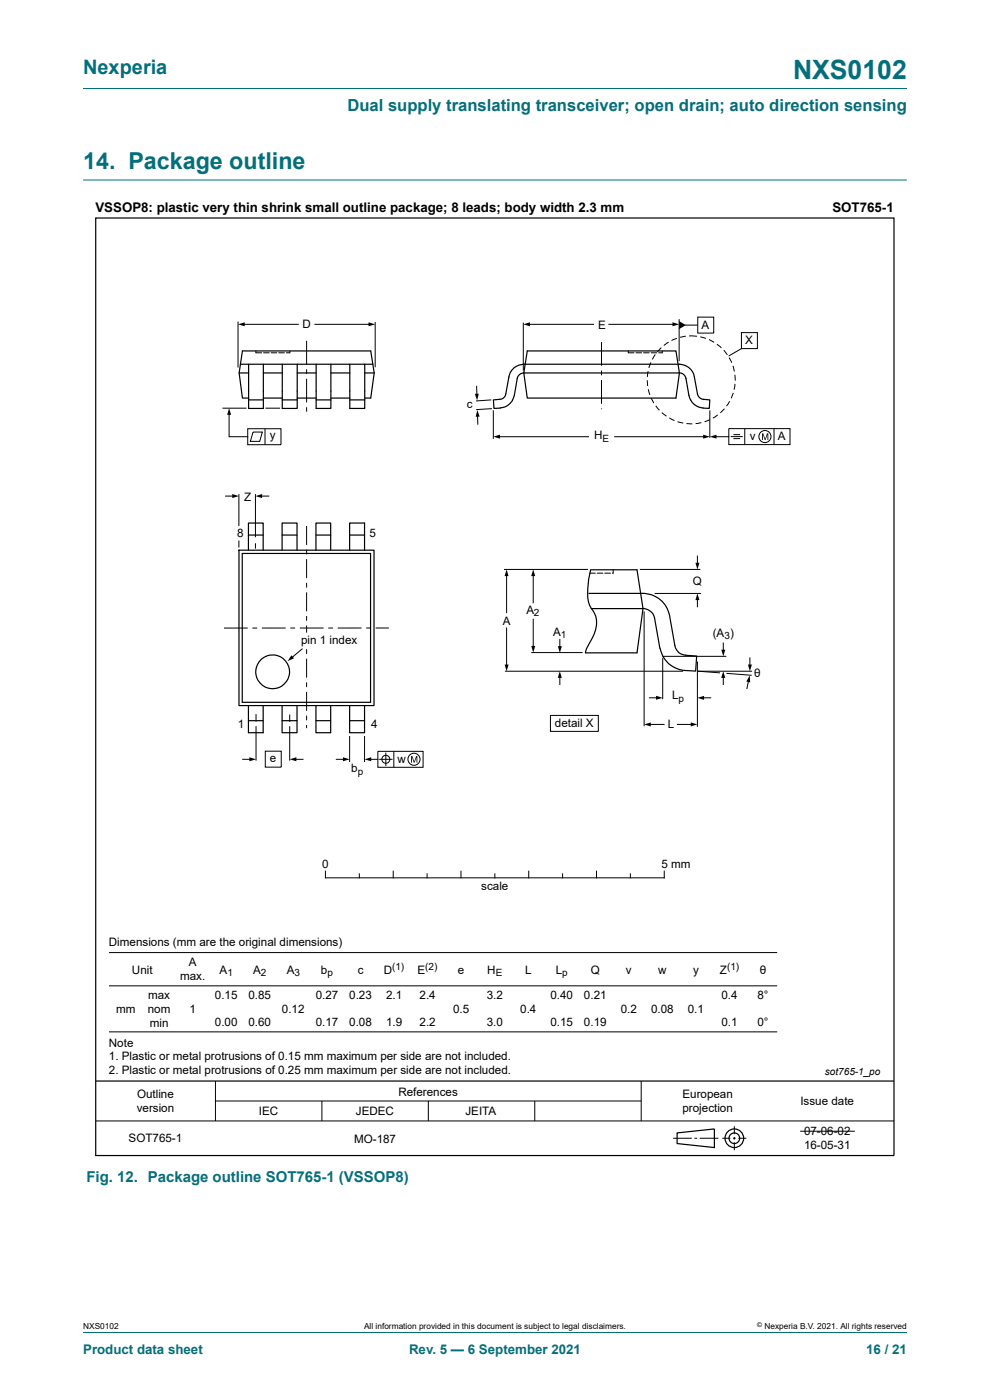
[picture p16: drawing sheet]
<svg xmlns="http://www.w3.org/2000/svg" width="210mm" height="297mm" viewBox="0 0 210 297" stroke-linecap="round" stroke-linejoin="round" font-family="sans-serif">
<defs><g id="words">
<text font-size="5.6" fill="#036f7b" x="168.2" y="16.8">NXS0102</text>
<text font-size="4.9" fill="#036f7b" x="17.6" y="35.9">14. Package outline</text>
<text font-size="4.2" fill="#036f7b" x="17.6" y="15.6">Nexperia</text>
<text font-size="3.5" fill="#036f7b" x="73.7" y="23.7">Dual supply translating transceiver; open drain; auto direction sensing</text>
<text font-size="3.2" fill="#036f7b" x="18.3" y="250.8">Fig. 12. Package outline SOT765-1 (VSSOP8)</text>
<g font-size="2.8">
<text x="20.2" y="45">VSSOP8: plastic very thin shrink small outline package; 8 leads; body width 2.3 mm</text>
<text x="176.6" y="45">SOT765-1</text>
</g>
<g font-size="2.8" fill="#036f7b">
<text x="17.6" y="287.2">Product data sheet</text>
<text x="86.8" y="287.2">Rev. 5 — 6 September 2021</text>
<text x="183.7" y="287.2">16 / 21</text>
</g>
<g font-size="2.5">
<text x="64.2" y="69.6">D</text>
<text x="126.9" y="69.8">E</text>
<text x="148.8" y="69.8">A</text>
<text x="158.1" y="73.1">X</text>
<text x="99" y="86.6">c</text>
<text x="57.3" y="93.2">y</text>
<text x="126" y="93.2">H</text>
<text x="159.1" y="93.4">v</text>
<text x="165" y="93.4">A</text>
<text x="51.8" y="106.3">Z</text>
<text x="50.3" y="113.9">8</text>
<text x="78.4" y="113.9">5</text>
<text x="147" y="124.1">Q</text>
<text x="111.7" y="130.2">A</text>
<text x="63.9" y="136.6">pin 1 index</text>
<text x="106.7" y="132.5">A</text>
<text x="117.3" y="135">A</text>
<text x="151.2" y="135.1">(A )</text>
<text x="159.9" y="143.6">θ</text>
<text x="142.6" y="148.4">L</text>
<text x="50.5" y="154.4">1</text>
<text x="78.7" y="154.4">4</text>
<text x="117.7" y="154.3">detail X</text>
<text x="141.7" y="154.5">L</text>
<text x="57.3" y="161.6">e</text>
<text x="84.3" y="161.9">w</text>
<text x="74.5" y="163.9">b</text>
<text x="68.3" y="184.2">0</text>
<text x="140.3" y="184.2">5 mm</text>
<text x="102.1" y="188.8">scale</text>
<text x="23.1" y="200.6">Dimensions (mm are the original dimensions)</text>
<text x="28" y="206.6">Unit</text>
<text x="38.2" y="207.9">max.</text>
<text x="40.1" y="205">A</text>
<text x="46.6" y="206.6">A</text>
<text x="53.7" y="206.6">A</text>
<text x="60.8" y="206.6">A</text>
<text x="68.1" y="206.6">b</text>
<text x="75.9" y="206.6">c</text>
<text x="81.4" y="206.6">D</text>
<text x="88.6" y="206.6">E</text>
<text x="97.1" y="206.6">e</text>
<text x="103.4" y="206.6">H</text>
<text x="111.4" y="206.6">L</text>
<text x="117.9" y="206.6">L</text>
<text x="125.3" y="206.6">Q</text>
<text x="132.8" y="206.6">v</text>
<text x="139.6" y="206.6">w</text>
<text x="147.1" y="206.6">y</text>
<text x="152.7" y="206.6">Z</text>
<text x="161.2" y="206.6">θ</text>
<text x="24.6" y="214.8">mm</text>
<text x="31.4" y="214.8">nom</text>
<text x="31.4" y="211.9">max</text>
<text x="40.2" y="214.8">1</text>
<text x="45.6" y="211.9">0.15</text>
<text x="52.7" y="211.9">0.85</text>
<text x="59.8" y="214.8">0.12</text>
<text x="67" y="211.9">0.27</text>
<text x="74.1" y="211.9">0.23</text>
<text x="81.9" y="211.9">2.1</text>
<text x="89" y="211.9">2.4</text>
<text x="96.1" y="214.8">0.5</text>
<text x="103.2" y="211.9">3.2</text>
<text x="110.3" y="214.8">0.4</text>
<text x="116.8" y="211.9">0.40</text>
<text x="123.9" y="211.9">0.21</text>
<text x="131.7" y="214.8">0.2</text>
<text x="138.1" y="214.8">0.08</text>
<text x="145.9" y="214.8">0.1</text>
<text x="153" y="211.9">0.4</text>
<text x="160.7" y="211.9">8°</text>
<text x="31.8" y="217.8">min</text>
<text x="45.6" y="217.7">0.00</text>
<text x="52.7" y="217.7">0.60</text>
<text x="67" y="217.7">0.17</text>
<text x="74.1" y="217.7">0.08</text>
<text x="81.9" y="217.7">1.9</text>
<text x="89" y="217.7">2.2</text>
<text x="103.2" y="217.7">3.0</text>
<text x="116.8" y="217.7">0.15</text>
<text x="123.9" y="217.7">0.19</text>
<text x="153" y="217.7">0.1</text>
<text x="160.7" y="217.7">0°</text>
<text x="23.1" y="222">Note</text>
<text x="23.1" y="224.9">1. Plastic or metal protrusions of 0.15 mm maximum per side are not included.</text>
<text x="23.1" y="227.9">2. Plastic or metal protrusions of 0.25 mm maximum per side are not included.</text>
<text x="29.1" y="232.9">Outline</text>
<text x="84.5" y="232.4">References</text>
<text x="144.8" y="232.9">European</text>
<text x="29" y="235.9">version</text>
<text x="54.9" y="236.6">IEC</text>
<text x="75.5" y="236.6">JEDEC</text>
<text x="98.7" y="236.6">JEITA</text>
<text x="144.8" y="235.9">projection</text>
<text x="169.8" y="234.4">Issue date</text>
<text x="27.3" y="242.3">SOT765-1</text>
<text x="75.1" y="242.5">MO-187</text>
<text x="170.5" y="240.8">07-06-02</text>
<text x="170.5" y="243.7">16-05-31</text>
</g>
<g font-size="2.1">
<text x="127.8" y="93.7">E</text>
<text x="113.3" y="130.7">2</text>
<text x="119" y="135.4">1</text>
<text x="153.7" y="135.6">3</text>
<text x="143.9" y="148.9">p</text>
<text x="75.9" y="164.4">p</text>
<text x="48.2" y="207">1</text>
<text x="55.4" y="207">2</text>
<text x="62.5" y="207">3</text>
<text x="69.5" y="207">p</text>
<text x="83.2" y="205.8">(1)</text>
<text x="90.2" y="205.8">(2)</text>
<text x="105.1" y="207">E</text>
<text x="119.2" y="207">p</text>
<text x="154.2" y="205.8">(1)</text>
<text x="175" y="228.1">sot765-1_po</text>
</g>
<g font-size="1.8">
<text x="17.6" y="282">NXS0102</text>
<text x="77.2" y="282">All information provided in this document is subject to legal disclaimers.</text>
<text x="162.2" y="282">Nexperia B.V. 2021. All rights reserved</text>
</g>
<text font-size="1.4" x="160.6" y="281.6">©</text>
</g></defs>
<path d="M17.6 18.8h174.8M17.6 38.2h174.8" fill="none" stroke="#036f7b" stroke-width=".21"/>
<g fill="none" stroke="#000" stroke-width=".21">
<path d="M50.5 68.2v9.8M51.6 68.8h11.7M66.8 68.8h11.7M79.6 68.3v9.6M111 68.4v10.2M112.1 68.8h13.8M127.6 72.6v5M127.6 78.6v1M129.2 68.8h13.7M137.5 78.7l-.2 1.3M138.1 76.9l-.5 1.1M139 75.2l-.6 1.1"/>
<path d="M140.3 73.7l-.9 .9M141.8 72.6l-1 .7M143.6 71.8l-1.2 .4M144.1 67.7v8.9M145.2 69h2.8M145.5 71.3l-1.2 .3M146.2 71.3h1.7M148 67.3h3.4v3.4h-3.4zM148.5 71.5l1.2 .3M150.4 72l1.1 .6M152.1 73l.9 .8M153.5 74.3l.8 1"/>
<path d="M154.7 75.9l.5 1.1M155.5 77.6l.3 1.2M155.9 79.5l.1 1.2M157.3 70.6h3.4v3.4h-3.4zM157.3 74l-2.7 1.5M47.2 86.6h5.1M48.6 87.7v4.9h3.9M52.5 91h7.1v3.3h-7.1zM53.7 91.7h2l-.6 1.9h-2zM56.2 91v3.3M56.3 86.6h3.1M101.1 82l.1 1.8"/>
<path d="M101.3 88.1l.1 1.9M104.2 84.8l-3.2 .3M104.3 86.7l-3.3 .2M104.6 87.1v6M105.8 92.6h19M127.6 80.6v5.1M127.6 86.7v.1M130.4 92.6h19M137.3 80.7l.1 1.2M137.5 82.6l.4 1.2M138.1 84.4l.6 1.1M139.1 86.1l.8 .9"/>
<path d="M140.4 87.5l1 .8M142 88.7l1.1 .5M143.7 89.5l1.2 .3M145.6 89.9h1.3M148.8 89.7l-1.2 .2M150.6 87.1v5.8M150.6 89l-1.1 .5M151.7 92.6h2.9M152.2 88l-1 .7M153.7 86.7l-.9 .9M154.6 90.9h13v3.4h-13zM154.8 85.1l-.7 1.1"/>
<path d="M155 92.6h2.6M155.5 83.3l-.4 1.2M155.6 93h1.4M155.6 92.2h1.4M155.9 81.4l-.2 1.3M158 90.9v3.4M164.2 90.9v3.4M47.9 105.2h1.6M50.7 104.8v6.8M54.2 104.8v9.2M54.2 115.2v1.2M55.3 105.2h1.7"/>
<path d="M65 111.6v4M65 116.6v1M65 118.6v4M147.9 118v1.7M47.5 133.2h5M53.5 133.2h1.1M60.6 133.2h-5M61.6 133.2h1M63.6 133.2h5M64.1 137.7l-2.2 1.8M65 123.6v1.1M65 125.7v4"/>
<path d="M65 130.7v1M65 132.7v4M65 137.7v1M65 139.7v4.1M69.6 133.2h1M76.7 133.2h-5.1M77.7 133.2h1M79.7 133.2h2.8M107.5 121.9v8.1M107.5 133.2v8.1M112.7 138.4h10.9M113.1 121.9v6"/>
<path d="M113.1 131.4v5.9M118.8 135.7v1.7M140.6 139.6v8.7M140.6 139.2h13.5M147.9 127v1.7M153.4 136.4v1.7M159.1 139.6v1.7M54.3 151.5v1.6M54.3 154.1v7.3M56.3 159.4h3.4v3.3h-3.4zM61.5 151.6v1.6M61.5 154.1v7.3"/>
<path d="M65 144.8v1M65 146.8v4M65 151.8v1M65 153.8v.7M74.2 156.1v5.5M77.3 156.1v5.5M80.2 159.4h9.5v3.4h-9.5zM81.8 159.7v2.8M83.5 159.4v3.4M107.1 142.4h37.8M116.8 151.8h10.1v3.4h-10.1zM118.8 143.5v1.7"/>
<path d="M137.8 148h1.6M137.8 153.7h3.1M143.7 153.7h3.1M147.9 140.3v13.9M148 142.4l4.7 .3M148 142.4h11.5M149.1 148h1.7M153.4 143.5v1.7M154.1 142.8l5.3 .5M158.8 144.4l-.4 1.7M51.5 161.1h1.7M62.6 161.1h1.7"/>
<path d="M71.3 161.1h1.7M78.5 161.1h1.7M80.4 161.1h2.9M69 184.8v1.4h71.9v-1.4M76.2 185.4v.8M83.4 184.8v1.4M90.6 185.4v.8M97.8 184.8v1.4M105 185.4v.8M112.2 184.8v1.4M119.3 185.4v.8M126.5 184.8v1.4"/>
<path d="M133.7 185.4v.8M23.1 209.1h141.8M23.1 218.9h141.8M23.1 202.1h141.8M20.3 237.8h169.3M45.7 229.3v8.5M45.7 233.6h90.3M68.3 233.6v4.2M90.9 233.6v4.2M113.4 233.6v4.2M136 229.3v8.5M155.8 238.9v1.7"/>
<path d="M169.7 240h11.6M142.8 241.5h3.9M147.3 241.5h.6M148.4 241.5h4M153.2 241.5h1.7M155.5 241.5h.6M155.8 241.2v.6M155.8 242.3v1.7M156.6 241.5h1.7"/>
<circle cx="162.3" cy="92.6" r="1.28"/>
<circle cx="81.8" cy="161.1" r=".85"/>
<circle cx="87.8" cy="161.1" r="1.28"/>
</g>
<g fill="none" stroke="#000" stroke-width=".25">
<path d="M20.3 46.2h169.3v198.9h-169.3zM20.3 229.3h169.3M143.6 240.3l7.9-.8v3.9l-7.9-.8z"/>
<circle cx="155.8" cy="241.5" r="1.13"/>
<circle cx="155.8" cy="241.5" r="1.98"/>
</g>
<g fill="#000">
<path d="M50.5 68.8l1.4-.4v.8zM78.2 68.4l1.4 .4-1.4 .4zM111 68.8l1.4-.4v.8zM142.6 68.4l1.5 .4-1.5 .4zM144.1 68.1l1.4 .9-1.4 .8zM48.6 86.6l.4 1.4h-.8zM100.7 83.5h.9l-.4 1.4zM101.3 87l.4 1.4h-.8zM104.6 92.6l1.5-.4v.9zM149.2 92.2l1.4 .4-1.4 .5zM150.6 92.6l1.4-.4v.9zM161.6 91.9h.3l.4 1.2 .4-1.2h.3v1.4h-.2v-1.1l-.4 1.1h-.2l-.4-1.1v1.1h-.2z"/>
<path d="M49.3 104.8l1.4 .4-1.4 .5zM54.2 105.2l1.4-.4v.9zM147.5 119.4h.9l-.5 1.4zM61.8 139l.6 .7-1.4 .6zM107.5 120.8l.4 1.4h-.9zM113.1 120.8l.4 1.4h-.8zM112.7 137h.8l-.4 1.4zM118.3 137.1h.9l-.4 1.4zM147.9 125.9l.5 1.4h-.9zM153 137.8h.9l-.5 1.4zM107 141h.9l-.4 1.4zM118.8 142.4l.4 1.4h-.9z"/>
<path d="M136.6 153.7l1.4-.4v.8zM139.2 147.6l1.4 .4-1.4 .5zM146.5 153.3l1.4 .4-1.4 .4zM147.9 148l1.4-.4v.9zM153.4 142.4l.4 1.4h-.8zM159 143.3l.1 1.5-.8-.2zM158.7 141h.8l-.4 1.4zM52.9 160.6l1.4 .5-1.4 .4zM61.5 161.1l1.4-.5v.9zM72.8 160.6l1.4 .5-1.4 .4zM77.3 161.1l1.4-.5v.9zM87.2 160.4h.3l.4 1.2 .4-1.2h.2v1.4h-.2l.1-1.2-.4 1.2h-.2l-.4-1.2v1.2h-.2z"/>
</g>
<path d="M64.5 134.3h.9v2.6h-.9z" fill="#fefefe"/>
<path d="M64.5 134.3h.9v2.6h-.9z" fill="none" stroke="#fefefe" stroke-width=".21"/>
<g fill="none" stroke="#000" stroke-width=".21">
<path d="M54.3 74.4v.4h1.2M55.9 74.8h1.2M57.5 74.8h1.2M59.1 74.8h1.2M60.7 74.8h.8M61.5 74.5v.3M65 72.3v5M65 78.3v1M133.3 74.4v.4h1.2M134.9 74.8h1.2M136.5 74.8h1.2M138.1 74.8h1.2"/>
<path d="M139.7 74.8h.7M140.5 74.5v.3M65 80.4v5M65 86.4v.9M50.7 114.7v1.4M106.9 120.8h17.8M125.1 121.6h1.2M126.7 121.6h1.2M128.3 121.6h1.2M130.1 120.9v.7h-.2M135.7 120.8h12.9M136.6 129.7v24.4"/>
<path d="M138.9 125.9h9.8"/>
</g>
<g fill="none" stroke="#000" stroke-width=".25">
<path d="M50.7 79.1h2M51 77.3h28.1M52.7 77.3v9.3h3.2v-9.3M55.9 79.1h4M59.9 77.3v9.3h3.1v-9.3M63 79.1h4.1M67.1 77.3v9.3h3.1v-9.3M70.2 79.1h4M74.2 77.3v9.3h3.2v-9.3M77.4 79.1h2M79.4 79.1l-.8-4.7h-27.2l-.7 4.7 .7 5.3h1.3M79.4 79.1l-.8 5.3h-1.2"/>
<path d="M111.1 79.1l.7 5.3h31.6l.8-5.3a1.38 1.38 0 0 1 1.3 1.2l.6 3.6a3.3 3.3 0 0 0 3 2.6l1.4 .1 .1-1.8a2.3 2.3 0 0 1-2.5-.9l-.8-3.9a3.2 3.2 0 0 0-3.2-2.7h-33a3.2 3.2 0 0 0-3.2 2.7M111.1 79.1a1.43 1.43 0 0 0-1.4 1.2l-.6 3.6a3.4 3.4 0 0 1-3 2.7h-1.3l-.1-1.8a2.57 2.57 0 0 0 2.3-.6l.3-.6 .6-3.6M111.8 74.4h31.6l.7 4.7h-33zM52.7 84.8h3.2M55.9 84.4h4M59.9 84.8h3.1M63 84.4h4.1M67.1 84.8h3.1M70.2 84.4h4M74.2 84.8h3.2M50.7 116.7h28.6v33h-28.6zM51.4 117.4h27.2v31.6h-27.2z"/>
<path d="M52.7 116.7v-5.7h3.1v5.7M52.7 113.5h3.1M59.8 116.7v-5.7h3.2v5.7M59.8 113.5h3.2M67 116.7v-5.7h3.1v5.7M67 113.5h3.1M74.2 116.7v-5.7h3.1v5.7M74.2 113.5h3.1M124.9 125.9h11.5a5.8 5.8 0 0 1 5.6 4.7M125.3 120.8a15.7 15.7 0 0 0-.4 7.2l.2 .6a5.5 5.5 0 0 1 .5 6.9l-1.1 1.9-.3 1.1h10.9l1.3-9.4M125.5 120.9h9.6l1.3 8.2h-11M136.4 129.1h.1a2.62 2.62 0 0 1 2.4 2.1l1.1 6.3"/>
<path d="M142 130.6l1.1 6.3a2.4 2.4 0 0 0 2.3 2.1l2.4 .2-.2 3.2a7.1 7.1 0 0 1-6.5-2.4l-.5-.7-.6-1.8M52.7 152.9h3.1M52.7 149.7v5.7h3.1v-5.7M59.8 149.7v5.7h3.2v-5.7M59.8 152.9h3.2M67 149.7v5.7h3.1v-5.7M67 152.9h3.1M74.2 149.7v5.7h3.1v-5.7M74.2 152.9h3.1"/>
<circle cx="57.8" cy="142.5" r="3.6"/>
</g>
<path d="M17.6 282.6h174.8" fill="none" stroke="#036f7b" stroke-width=".21"/>
<use href="#words"/>
</svg>
